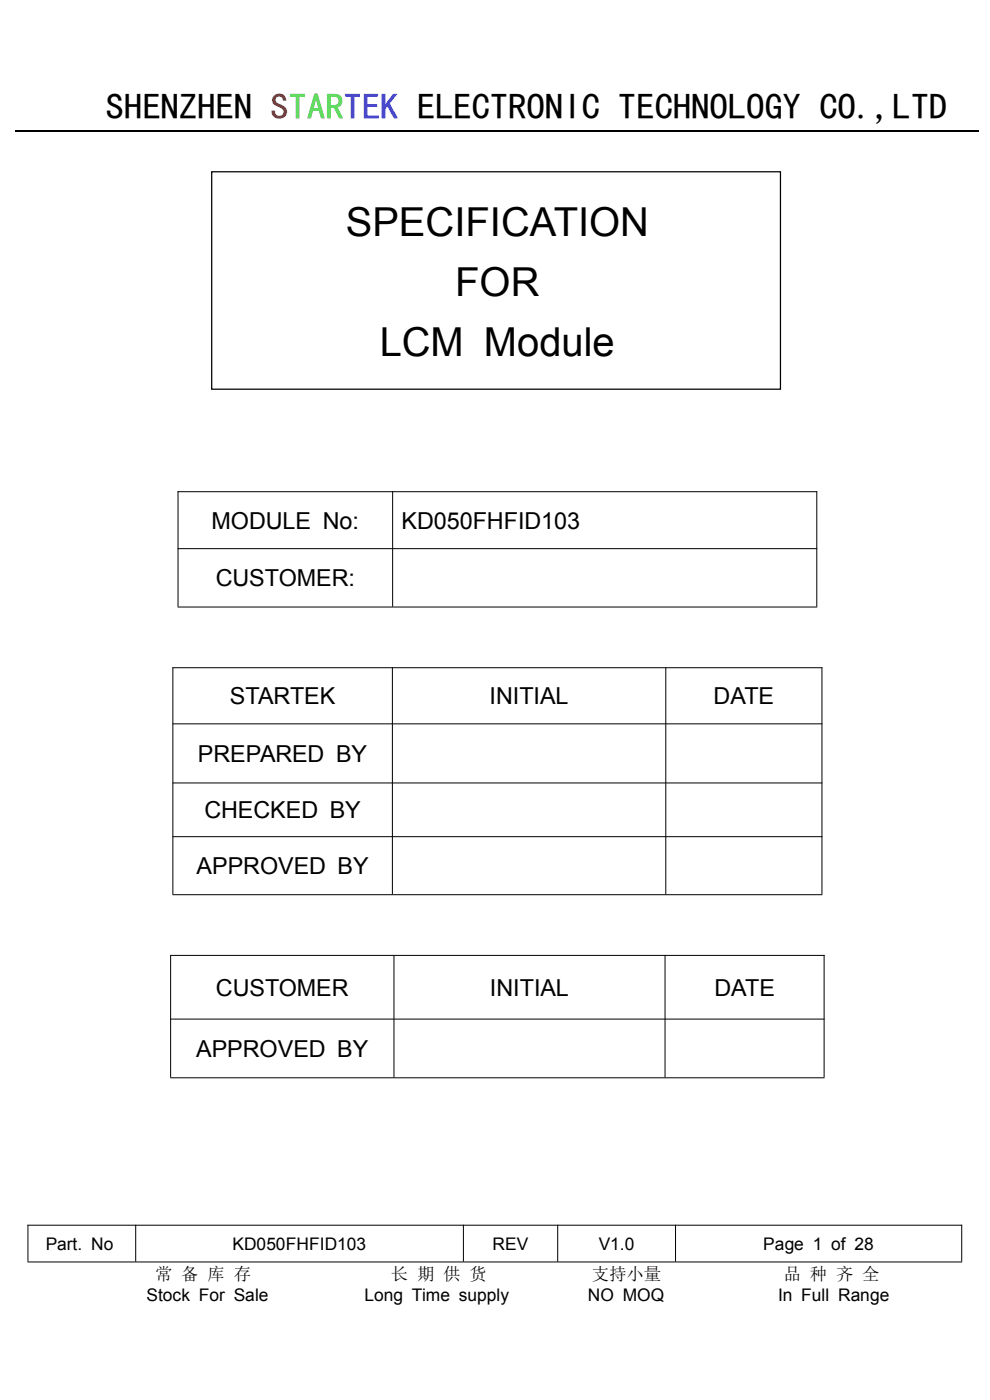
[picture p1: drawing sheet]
<svg xmlns="http://www.w3.org/2000/svg" width="210mm" height="297mm" viewBox="0 0 210 297" stroke-linecap="round" stroke-linejoin="round" font-family="sans-serif">
<defs><g id="words">
<g font-size="8.5">
<text x="73.4" y="50.1">SPECIFICATION</text>
<text x="96.6" y="62.8">FOR</text>
<text x="80.6" y="75.5">LCM Module</text>
</g>
<text font-size="7.7" x="22.5" y="25.2">SHENZHEN STARTEK ELECTRONIC TECHNOLOGY CO.,LTD</text>
<g font-size="5">
<text x="44.9" y="112.2">MODULE No:</text>
<text x="85.2" y="112.2">KD050FHFID103</text>
<text x="45.8" y="124.4">CUSTOMER:</text>
<text x="48.8" y="149.4">STARTEK</text>
<text x="103.8" y="149.4">INITIAL</text>
<text x="151.4" y="149.4">DATE</text>
<text x="42" y="161.6">PREPARED BY</text>
<text x="43.3" y="173.6">CHECKED BY</text>
<text x="41.7" y="185.4">APPROVED BY</text>
<text x="45.8" y="211.3">CUSTOMER</text>
<text x="103.9" y="211.3">INITIAL</text>
<text x="151.6" y="211.3">DATE</text>
<text x="41.6" y="224.2">APPROVED BY</text>
</g>
<g font-size="3.7">
<text x="9.7" y="265.2">Part. No</text>
<text x="49.3" y="265.2">KD050FHFID103</text>
<text x="104.5" y="265.2">REV</text>
<text x="127" y="265.2">V1.0</text>
<text x="161.9" y="265.2">Page 1 of 28</text>
<text x="32.9" y="271.5">常 备 库 存</text>
<text x="82.9" y="271.5">长 期 供 货</text>
<text x="125.5" y="271.5">支持小量</text>
<text x="166.2" y="271.5">品 种 齐 全</text>
<text x="31.1" y="276.1">Stock For Sale</text>
<text x="77.3" y="276.1">Long Time supply</text>
<text x="124.7" y="276.1">NO MOQ</text>
<text x="165.1" y="276.1">In Full Range</text>
</g>
</g></defs>
<path d="M3.3 27.9h204.5" fill="none" stroke="#000" stroke-width=".25"/>
<path d="M5.8 259.9h198.3M5.9 259.8v7.8M28.8 259.8v7.8M98.3 259.8v7.8M118.3 259.8v7.8M143.3 259.8v7.8M204 259.8v7.8M5.8 267.7h198.3" fill="none" stroke="#000" stroke-width=".21"/>
<path d="M44.9 36.4h120.7v46.1h-120.7z" fill-rule="evenodd" fill="#fff"/>
<path d="M44.9 36.6l.1-.2v46.2l-.1-.2h120.7l-.2 .2v-46.2l.2 .2zM44.8 36.3h120.9v46.4h-120.9z" fill="#000"/>
<g fill="none" stroke="#000" stroke-width=".21">
<path d="M37.7 104.3h135.7M37.7 116.4h135.7M37.8 104.2v24.5M83.3 104.2v24.5M173.3 104.2v24.5M37.7 128.8h135.7M36.6 141.7h137.8M36.6 153.6h137.8M36.7 141.6v48.1M83.2 141.6v48.1M141.2 141.6v48.1M174.4 141.6v48.1"/>
<path d="M36.6 166.1h137.8M36.6 177.5h137.8M36.6 189.8h137.8M36.1 202.7h138.8M36.1 216.2h138.8M36.2 202.6v26M83.6 202.6v26M141.1 202.6v26M174.8 202.6v26M36.1 228.6h138.8"/>
</g>
<use href="#words"/>
</svg>
